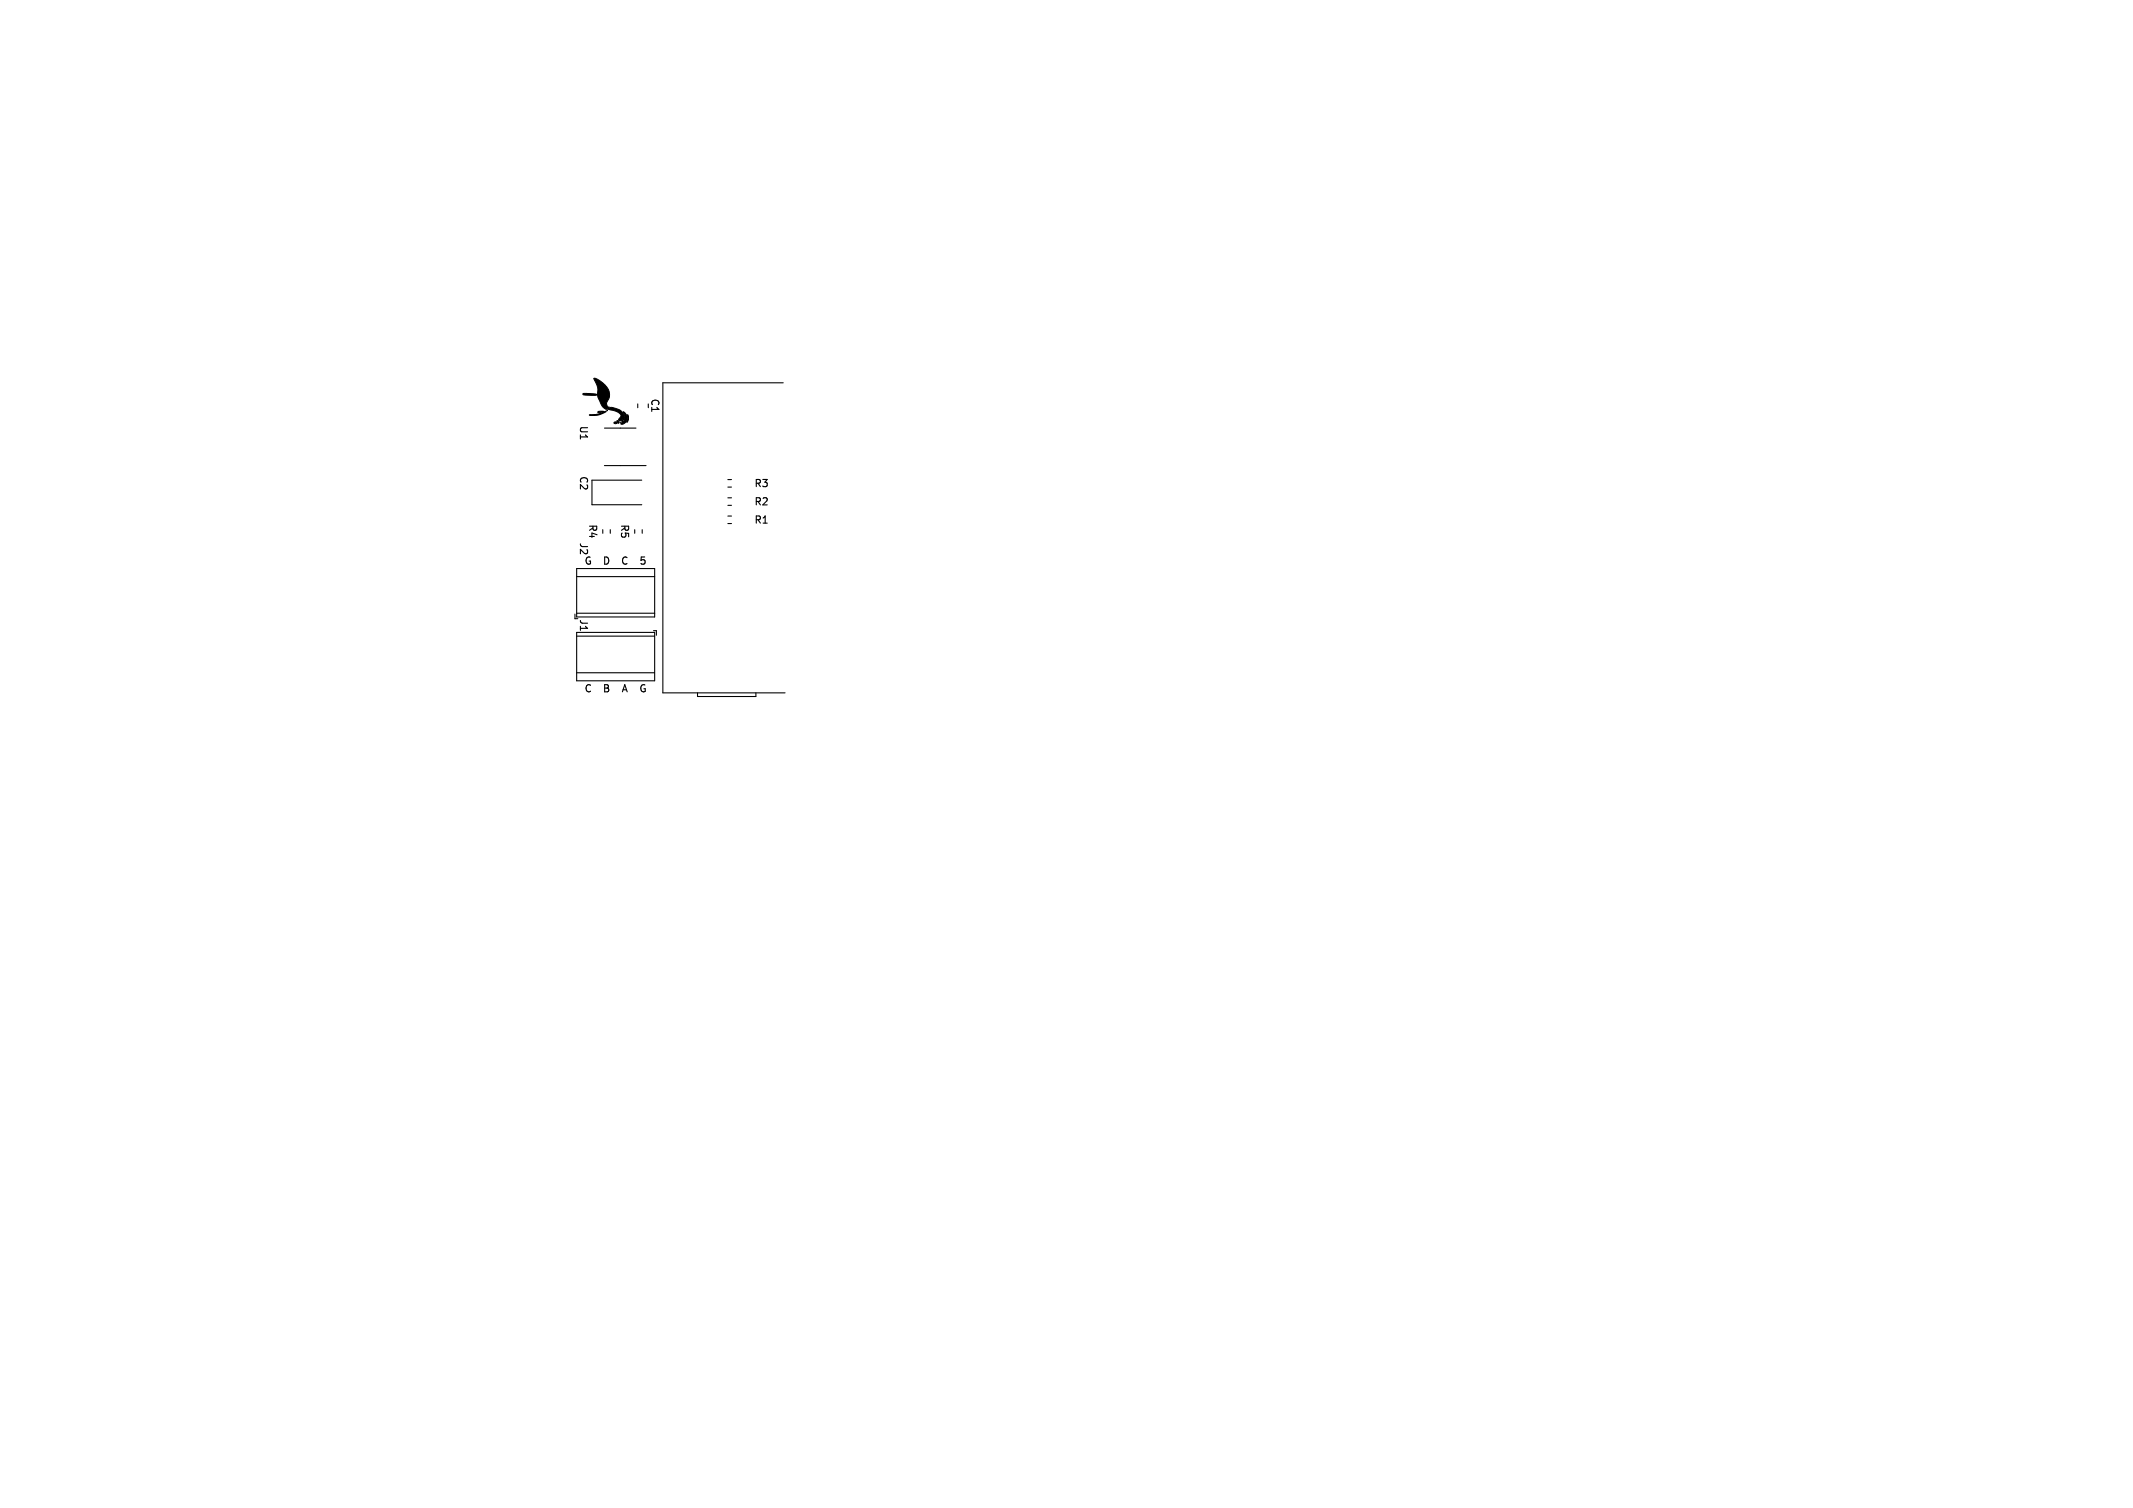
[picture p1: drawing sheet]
<svg xmlns="http://www.w3.org/2000/svg" width="297mm" height="210mm" viewBox="0 0 297 210" stroke-linecap="round" stroke-linejoin="round" font-family="sans-serif">
<defs><g id="words">
<g font-size="1.4">
<text x="80.6" y="59.2" transform="rotate(90 80.6 59.2)">U1</text>
<text x="90.5" y="55.4" transform="rotate(90 90.5 55.4)">C1</text>
<text x="80.6" y="66.2" transform="rotate(90 80.6 66.2)">C2</text>
<text x="105" y="68">R3</text>
<text x="105" y="70.5">R2</text>
<text x="80.6" y="75.5" transform="rotate(90 80.6 75.5)">J2</text>
<text x="81.9" y="73" transform="rotate(90 81.9 73)">R4</text>
<text x="86.3" y="73" transform="rotate(90 86.3 73)">R5</text>
<text x="105" y="73.1">R1</text>
<text x="81.3" y="78.8">G</text>
<text x="83.9" y="78.8">D</text>
<text x="86.4" y="78.8">C</text>
<text x="89" y="78.8">5</text>
<text x="80.6" y="86.2" transform="rotate(90 80.6 86.2)">J1</text>
<text x="81.3" y="96.6">C</text>
<text x="83.9" y="96.6">B</text>
<text x="86.5" y="96.6">A</text>
<text x="88.9" y="96.6">G</text>
</g>
</g></defs>
<path d="M81.2 54.8h1.5l.4 .2-.4 .1a2.66 2.66 0 0 1-1.5-.2zM82.7 52.7a2.84 2.84 0 0 1 2 1.5 1.69 1.69 0 0 1-.2 1.9v.3a.41 .41 0 0 1 0 .6 1.35 1.35 0 0 1-1-1.1l-.1-.2a1.88 1.88 0 0 1-.1-1.4l-.2-.7zM83.3 57.3h.7l-.6 .2h-.1zM82.1 57.8a5 5 0 0 0 2.3-.5v.1a2.92 2.92 0 0 1-2.3 .4zM84.5 57.1h.1v.1zM84.7 56.7h.1l-.1 .3h-.1zM85 56.8a1.74 1.74 0 0 1 1.9 1.5l-.1 .2-.2-.1-.3 .2-.2-.1v-.1a.52 .52 0 0 0 .4-.6 .52 .52 0 0 0-.5-.4l-1.1-.3zM85.5 58.8h.3l.1 .2h-.4zM85.9 58.6l.3 .2-.1 .2-.2-.2zM86.6 58.5l.1 .1v.1zM86.8 57.3a.9 .9 0 0 1 .6 1 .9 .9 0 0 1-.9 .8l-.1-.1a1.1 1.1 0 0 0 .4-1.7zM87.4 57.8a.91 .91 0 0 1-.1 1 1.25 1.25 0 0 0 .1-1z" fill="#000" stroke="#000" stroke-width=".14"/>
<g fill="none" stroke="#000" stroke-width=".15">
<path d="M84.2 59.6h4.4M88.8 56.3v.5M109.1 53.3h-16.8v43.2h17M80.3 79.2h10.9v6.7h-10.9zM83.9 73.8v.5M84.2 64.8h5.8M85 73.8v.5M88.4 73.8v.5M89.4 66.9h-7v3.4h7M89.4 73.8v.5M101.3 67.8h.6M101.3 66.8h.6"/>
<path d="M101.3 70.4h.6M101.3 69.3h.6M101.3 72.9h.6M101.3 71.9h.6M80.1 85.5v.7h.4M80.3 88.1h10.9v6.7h-10.9zM80.3 93.7h10.9M80.3 88.6h10.9M80.3 80.3h10.9M80.3 85.4h10.9M91 87.8h.4v.7M97.1 96.5v.5h8.2v-.5"/>
</g>
<use href="#words"/>
</svg>
